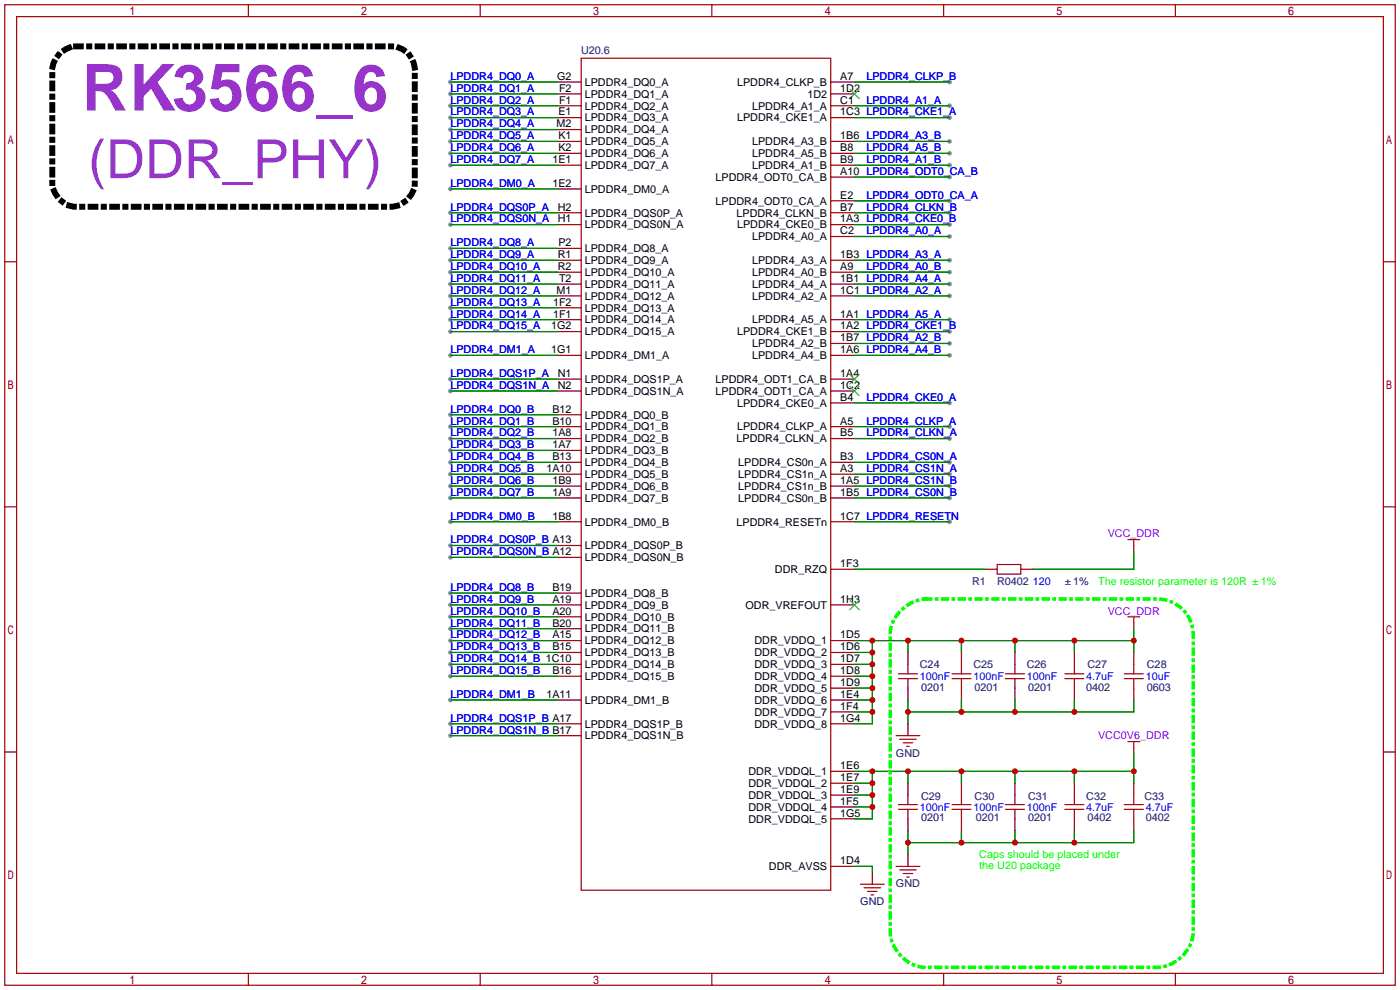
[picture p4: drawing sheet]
<svg xmlns="http://www.w3.org/2000/svg" width="299mm" height="212mm" viewBox="0 0 299 212" stroke-linecap="round" stroke-linejoin="round" font-family="sans-serif">
<defs><g id="words">
<text font-size="13.9" fill="#93c" x="17.5" y="23.6">RK3566_6</text>
<text font-size="11.5" fill="#93c" x="18.8" y="38.1">(DDR_PHY)</text>
<g font-size="2.3" fill="#000080">
<text x="124.2" y="11.5">U20.6</text>
<text x="207.8" y="125">R1</text>
<text x="213.1" y="125">R0402</text>
<text x="229.4" y="125">1%</text>
<text x="196.6" y="142.8">C24</text>
<text x="208" y="142.8">C25</text>
<text x="219.5" y="142.8">C26</text>
<text x="232.4" y="142.7">C27</text>
<text x="245.1" y="142.8">C28</text>
<text x="196.8" y="147.6">0201</text>
<text x="208.3" y="147.6">0201</text>
<text x="219.7" y="147.6">0201</text>
<text x="232.2" y="147.6">0402</text>
<text x="245.1" y="147.6">0603</text>
<text x="191.5" y="161.7">GND</text>
<text x="196.8" y="171">C29</text>
<text x="208.3" y="171">C30</text>
<text x="219.7" y="171">C31</text>
<text x="232.2" y="171">C32</text>
<text x="244.6" y="171">C33</text>
<text x="196.8" y="175.6">0201</text>
<text x="208.5" y="175.6">0201</text>
<text x="219.7" y="175.6">0201</text>
<text x="232.4" y="175.6">0402</text>
<text x="244.9" y="175.6">0402</text>
<text x="191.5" y="189.7">GND</text>
<text x="183.9" y="193.5">GND</text>
</g>
<g font-size="2.3" fill="#00f">
<text x="96.3" y="17.1">LPDDR4_DQ0_A</text>
<text x="185.2" y="17.1">LPDDR4_CLKP_B</text>
<text x="96.3" y="19.6">LPDDR4_DQ1_A</text>
<text x="96.3" y="22.1">LPDDR4_DQ2_A</text>
<text x="185.2" y="22.1">LPDDR4_A1_A</text>
<text x="96.3" y="24.7">LPDDR4_DQ3_A</text>
<text x="96.3" y="27.2">LPDDR4_DQ4_A</text>
<text x="96.3" y="29.8">LPDDR4_DQ5_A</text>
<text x="96.3" y="32.3">LPDDR4_DQ6_A</text>
<text x="96.3" y="34.8">LPDDR4_DQ7_A</text>
<text x="185.2" y="32.3">LPDDR4_A5_B</text>
<text x="185.2" y="34.8">LPDDR4_A1_B</text>
<text x="96.3" y="39.9">LPDDR4_DM0_A</text>
<text x="96.3" y="45">LPDDR4_DQS0P_A</text>
<text x="96.3" y="47.5">LPDDR4_DQS0N_A</text>
<text x="185.2" y="42.5">LPDDR4_ODT0_CA_A</text>
<text x="185.2" y="45">LPDDR4_CLKN_B</text>
<text x="96.3" y="52.6">LPDDR4_DQ8_A</text>
<text x="185.2" y="50.1">LPDDR4_A0_A</text>
<text x="96.3" y="55.2">LPDDR4_DQ9_A</text>
<text x="96.3" y="57.7">LPDDR4_DQ10_A</text>
<text x="185.2" y="57.7">LPDDR4_A0_B</text>
<text x="96.3" y="60.2">LPDDR4_DQ11_A</text>
<text x="96.3" y="62.8">LPDDR4_DQ12_A</text>
<text x="96.3" y="65.3">LPDDR4_DQ13_A</text>
<text x="96.3" y="67.9">LPDDR4_DQ14_A</text>
<text x="96.3" y="70.4">LPDDR4_DQ15_A</text>
<text x="96.3" y="75.5">LPDDR4_DM1_A</text>
<text x="96.3" y="80.6">LPDDR4_DQS1P_A</text>
<text x="96.3" y="83.1">LPDDR4_DQS1N_A</text>
<text x="96.3" y="88.2">LPDDR4_DQ0_B</text>
<text x="185.2" y="85.6">LPDDR4_CKE0_A</text>
<text x="96.3" y="90.7">LPDDR4_DQ1_B</text>
<text x="96.3" y="93.3">LPDDR4_DQ2_B</text>
<text x="96.3" y="95.8">LPDDR4_DQ3_B</text>
<text x="185.2" y="90.7">LPDDR4_CLKP_A</text>
<text x="185.2" y="93.3">LPDDR4_CLKN_A</text>
<text x="96.3" y="98.3">LPDDR4_DQ4_B</text>
<text x="96.3" y="100.9">LPDDR4_DQ5_B</text>
<text x="185.2" y="98.3">LPDDR4_CS0N_A</text>
<text x="185.2" y="100.9">LPDDR4_CS1N_A</text>
<text x="96.3" y="103.4">LPDDR4_DQ6_B</text>
<text x="96.3" y="106">LPDDR4_DQ7_B</text>
<text x="96.3" y="111">LPDDR4_DM0_B</text>
<text x="96.3" y="116.1">LPDDR4_DQS0P_B A13</text>
<text x="96.3" y="118.7">LPDDR4_DQS0N_B A12</text>
<text x="220.7" y="125">120</text>
<text x="96.3" y="126.3">LPDDR4_DQ8_B</text>
<text x="96.3" y="128.8">LPDDR4_DQ9_B</text>
<text x="96.3" y="131.4">LPDDR4_DQ10_B</text>
<text x="96.3" y="133.9">LPDDR4_DQ11_B</text>
<text x="96.3" y="136.4">LPDDR4_DQ12_B</text>
<text x="96.3" y="139">LPDDR4_DQ13_B</text>
<text x="96.3" y="141.5">LPDDR4_DQ14_B 1C10</text>
<text x="96.3" y="144.1">LPDDR4_DQ15_B</text>
<text x="96.3" y="149.1">LPDDR4_DM1_B</text>
<text x="196.6" y="145.3">100nF</text>
<text x="208" y="145.3">100nF</text>
<text x="219.5" y="145.3">100nF</text>
<text x="232.2" y="145.3">4.7uF</text>
<text x="244.9" y="145.4">10uF</text>
<text x="96.3" y="154.2">LPDDR4_DQS1P_B A17</text>
<text x="96.3" y="156.8">LPDDR4_DQS1N_B B17</text>
<text x="196.6" y="173.2">100nF</text>
<text x="208" y="173.3">100nF</text>
<text x="219.5" y="173.3">100nF</text>
<text x="232.2" y="173.3">4.7uF</text>
<text x="244.9" y="173.3">4.7uF</text>
</g>
<g font-size="2.3">
<text x="119.1" y="17.1">G2</text>
<text x="179.6" y="17.1">A7</text>
<text x="119.5" y="22.1">F1</text>
<text x="119.5" y="19.6">F2</text>
<text x="125" y="23.4">LPDDR4_DQ2_A</text>
<text x="125" y="20.9">LPDDR4_DQ1_A</text>
<text x="125" y="18.3">LPDDR4_DQ0_A</text>
<text x="157.5" y="18.3">LPDDR4_CLKP_B</text>
<text x="160.7" y="23.4">LPDDR4_A1_A</text>
<text x="172.6" y="20.9">1D2</text>
<text x="179.6" y="19.6">1D2</text>
<text x="179.6" y="22.1">C1</text>
<text x="119" y="27.2">M2</text>
<text x="119.3" y="29.8">K1</text>
<text x="119.3" y="24.7">E1</text>
<text x="125" y="28.5">LPDDR4_DQ4_A</text>
<text x="125" y="26">LPDDR4_DQ3_A</text>
<text x="157.5" y="26">LPDDR4_CKE1_A</text>
<text x="179.6" y="24.7">1C3 LPDDR4_CKE1_A</text>
<text x="179.6" y="29.8">1B6 LPDDR4_A3_B</text>
<text x="118.1" y="34.8">1E1</text>
<text x="119.3" y="32.3">K2</text>
<text x="125" y="33.6">LPDDR4_DQ6_A</text>
<text x="125" y="31">LPDDR4_DQ5_A</text>
<text x="160.7" y="31">LPDDR4_A3_B</text>
<text x="160.7" y="33.6">LPDDR4_A5_B</text>
<text x="179.6" y="32.3">B8</text>
<text x="179.6" y="34.8">B9</text>
<text x="118.1" y="39.9">1E2</text>
<text x="125" y="41.2">LPDDR4_DM0_A</text>
<text x="125" y="36.1">LPDDR4_DQ7_A</text>
<text x="152.9" y="38.7">LPDDR4_ODT0_CA_B</text>
<text x="160.7" y="36.1">LPDDR4_A1_B</text>
<text x="179.6" y="37.4">A10 LPDDR4_ODT0_CA_B</text>
<text x="119.2" y="47.5">H1</text>
<text x="119.2" y="45">H2</text>
<text x="125" y="46.3">LPDDR4_DQS0P_A</text>
<text x="152.9" y="43.7">LPDDR4_ODT0_CA_A</text>
<text x="157.4" y="46.3">LPDDR4_CLKN_B</text>
<text x="179.6" y="42.5">E2</text>
<text x="179.6" y="45">B7</text>
<text x="179.6" y="47.5">1A3 LPDDR4_CKE0_B</text>
<text x="119.3" y="52.6">P2</text>
<text x="125" y="53.9">LPDDR4_DQ8_A</text>
<text x="125" y="48.8">LPDDR4_DQS0N_A</text>
<text x="157.5" y="48.8">LPDDR4_CKE0_B</text>
<text x="160.7" y="51.4">LPDDR4_A0_A</text>
<text x="179.6" y="50.1">C2</text>
<text x="119.2" y="57.7">R2</text>
<text x="119.2" y="55.2">R1</text>
<text x="125" y="59">LPDDR4_DQ10_A</text>
<text x="125" y="56.4">LPDDR4_DQ9_A</text>
<text x="160.7" y="56.4">LPDDR4_A3_A</text>
<text x="160.7" y="59">LPDDR4_A0_B</text>
<text x="179.6" y="55.2">1B3 LPDDR4_A3_A</text>
<text x="179.6" y="57.7">A9</text>
<text x="118.2" y="65.3">1F2</text>
<text x="119" y="62.8">M1</text>
<text x="119.5" y="60.2">T2</text>
<text x="125" y="64.1">LPDDR4_DQ12_A</text>
<text x="125" y="61.5">LPDDR4_DQ11_A</text>
<text x="160.7" y="61.5">LPDDR4_A4_A</text>
<text x="160.7" y="64.1">LPDDR4_A2_A</text>
<text x="179.6" y="60.2">1B1 LPDDR4_A4_A</text>
<text x="179.6" y="62.8">1C1 LPDDR4_A2_A</text>
<text x="117.8" y="70.4">1G2</text>
<text x="118.2" y="67.9">1F1</text>
<text x="125" y="71.7">LPDDR4_DQ15_A</text>
<text x="125" y="69.1">LPDDR4_DQ14_A</text>
<text x="125" y="66.6">LPDDR4_DQ13_A</text>
<text x="157.5" y="71.7">LPDDR4_CKE1_B</text>
<text x="160.7" y="69.1">LPDDR4_A5_A</text>
<text x="179.6" y="67.9">1A1 LPDDR4_A5_A</text>
<text x="179.6" y="70.4">1A2 LPDDR4_CKE1_B</text>
<text x="117.8" y="75.5">1G1</text>
<text x="125" y="76.8">LPDDR4_DM1_A</text>
<text x="160.7" y="74.2">LPDDR4_A2_B</text>
<text x="160.7" y="76.8">LPDDR4_A4_B</text>
<text x="179.6" y="72.9">1B7 LPDDR4_A2_B</text>
<text x="179.6" y="75.5">1A6 LPDDR4_A4_B</text>
<text x="119.2" y="83.1">N2</text>
<text x="119.2" y="80.6">N1</text>
<text x="125" y="81.8">LPDDR4_DQS1P_A</text>
<text x="152.9" y="81.8">LPDDR4_ODT1_CA_B</text>
<text x="179.6" y="80.6">1A4</text>
<text x="179.6" y="83.1">1C2</text>
<text x="118.1" y="88.2">B12</text>
<text x="125" y="89.5">LPDDR4_DQ0_B</text>
<text x="125" y="84.4">LPDDR4_DQS1N_A</text>
<text x="152.9" y="84.4">LPDDR4_ODT1_CA_A</text>
<text x="157.5" y="86.9">LPDDR4_CKE0_A</text>
<text x="179.6" y="85.6">B4</text>
<text x="118.1" y="95.8">1A7</text>
<text x="118.1" y="93.3">1A8</text>
<text x="118.1" y="90.7">B10</text>
<text x="125" y="94.5">LPDDR4_DQ2_B</text>
<text x="125" y="92">LPDDR4_DQ1_B</text>
<text x="157.4" y="94.5">LPDDR4_CLKN_A</text>
<text x="157.5" y="92">LPDDR4_CLKP_A</text>
<text x="179.6" y="90.7">A5</text>
<text x="179.6" y="93.3">B5</text>
<text x="116.8" y="100.9">1A10</text>
<text x="118.1" y="98.3">B13</text>
<text x="125" y="99.6">LPDDR4_DQ4_B</text>
<text x="125" y="97.1">LPDDR4_DQ3_B</text>
<text x="157.8" y="99.6">LPDDR4_CS0n_A</text>
<text x="179.6" y="98.3">B3</text>
<text x="179.6" y="100.9">A3</text>
<text x="118.1" y="106">1A9</text>
<text x="118.1" y="103.4">1B9</text>
<text x="125" y="107.2">LPDDR4_DQ7_B</text>
<text x="125" y="104.7">LPDDR4_DQ6_B</text>
<text x="125" y="102.2">LPDDR4_DQ5_B</text>
<text x="157.8" y="102.2">LPDDR4_CS1n_A</text>
<text x="157.8" y="104.7">LPDDR4_CS1n_B</text>
<text x="157.8" y="107.2">LPDDR4_CS0n_B</text>
<text x="179.6" y="103.4">1A5 LPDDR4_CS1N_B</text>
<text x="179.6" y="106">1B5 LPDDR4_CS0N_B</text>
<text x="118.1" y="111">1B8</text>
<text x="125" y="112.3">LPDDR4_DM0_B</text>
<text x="157.4" y="112.3">LPDDR4_RESETn</text>
<text x="179.6" y="111">1C7 LPDDR4_RESETN</text>
<text x="125" y="119.9">LPDDR4_DQS0N_B</text>
<text x="125" y="117.4">LPDDR4_DQS0P_B</text>
<text x="165.6" y="122.5">DDR_RZQ</text>
<text x="179.6" y="121.2">1F3</text>
<text x="118.1" y="131.4">A20</text>
<text x="118.1" y="128.8">A19</text>
<text x="118.1" y="126.3">B19</text>
<text x="125" y="130.1">LPDDR4_DQ9_B</text>
<text x="125" y="127.6">LPDDR4_DQ8_B</text>
<text x="159.3" y="130.1">ODR_VREFOUT</text>
<text x="179.6" y="128.8">1H3</text>
<text x="118.1" y="136.4">A15</text>
<text x="118.1" y="133.9">B20</text>
<text x="125" y="137.7">LPDDR4_DQ12_B</text>
<text x="125" y="135.2">LPDDR4_DQ11_B</text>
<text x="125" y="132.6">LPDDR4_DQ10_B</text>
<text x="161.3" y="137.7">DDR_VDDQ_1</text>
<text x="179.6" y="136.4">1D5</text>
<text x="118.1" y="139">B15</text>
<text x="125" y="142.8">LPDDR4_DQ14_B</text>
<text x="125" y="140.3">LPDDR4_DQ13_B</text>
<text x="161.3" y="140.3">DDR_VDDQ_2</text>
<text x="161.3" y="142.8">DDR_VDDQ_3</text>
<text x="179.6" y="139">1D6</text>
<text x="179.6" y="141.5">1D7</text>
<text x="116.8" y="149.1">1A11</text>
<text x="118.1" y="144.1">B16</text>
<text x="125" y="145.3">LPDDR4_DQ15_B</text>
<text x="161.3" y="145.3">DDR_VDDQ_4</text>
<text x="161.3" y="147.9">DDR_VDDQ_5</text>
<text x="179.6" y="144.1">1D8</text>
<text x="179.6" y="146.6">1D9</text>
<text x="179.6" y="149.1">1E4</text>
<text x="125" y="155.5">LPDDR4_DQS1P_B</text>
<text x="125" y="150.4">LPDDR4_DM1_B</text>
<text x="161.3" y="150.4">DDR_VDDQ_6</text>
<text x="161.3" y="153">DDR_VDDQ_7</text>
<text x="161.3" y="155.5">DDR_VDDQ_8</text>
<text x="179.6" y="151.7">1F4</text>
<text x="179.6" y="154.2">1G4</text>
<text x="125" y="158">LPDDR4_DQS1N_B</text>
<text x="160" y="165.7">DDR_VDDQL_1</text>
<text x="179.6" y="164.4">1E6</text>
<text x="179.6" y="166.9">1E7</text>
<text x="160" y="168.2">DDR_VDDQL_2</text>
<text x="160" y="170.7">DDR_VDDQL_3</text>
<text x="160" y="173.3">DDR_VDDQL_4</text>
<text x="179.6" y="169.5">1E9</text>
<text x="179.6" y="172">1F5</text>
<text x="160" y="175.8">DDR_VDDQL_5</text>
<text x="179.6" y="174.5">1G5</text>
<text x="164.3" y="186">DDR_AVSS</text>
<text x="179.6" y="184.7">1D4</text>
</g>
<g font-size="2.3" fill="#90f">
<text x="236.7" y="114.9">VCC_DDR</text>
<text x="236.7" y="131.4">VCC_DDR</text>
<text x="234.7" y="158">VCC0V6_DDR</text>
</g>
<g font-size="2.3" fill="#0f0">
<text x="234.7" y="125">The resistor parameter is 120R</text>
<text x="269.5" y="125">1%</text>
<text x="209.3" y="183.4">Caps should be placed under</text>
<text x="209.3" y="185.7">the U20 package</text>
</g>
</g></defs>
<g fill="#999">
<circle cx="96.3" cy="17.5" r=".51"/>
<circle cx="96.3" cy="20.1" r=".51"/>
<circle cx="96.3" cy="22.6" r=".51"/>
<circle cx="96.3" cy="25.1" r=".51"/>
<circle cx="96.3" cy="27.7" r=".51"/>
<circle cx="96.3" cy="30.2" r=".51"/>
<circle cx="96.3" cy="32.8" r=".51"/>
<circle cx="96.3" cy="35.3" r=".51"/>
<circle cx="96.3" cy="40.4" r=".51"/>
<circle cx="96.3" cy="45.5" r=".51"/>
<circle cx="96.3" cy="48" r=".51"/>
<circle cx="96.3" cy="53.1" r=".51"/>
<circle cx="96.3" cy="55.6" r=".51"/>
<circle cx="96.3" cy="58.2" r=".51"/>
<circle cx="96.3" cy="60.7" r=".51"/>
<circle cx="96.3" cy="63.2" r=".51"/>
<circle cx="96.3" cy="65.8" r=".51"/>
<circle cx="96.3" cy="68.3" r=".51"/>
<circle cx="96.3" cy="70.9" r=".51"/>
<circle cx="96.3" cy="75.9" r=".51"/>
<circle cx="96.3" cy="81" r=".51"/>
<circle cx="96.3" cy="83.6" r=".51"/>
<circle cx="96.3" cy="88.6" r=".51"/>
<circle cx="96.3" cy="91.2" r=".51"/>
<circle cx="96.3" cy="93.7" r=".51"/>
<circle cx="96.3" cy="96.3" r=".51"/>
<circle cx="96.3" cy="98.8" r=".51"/>
<circle cx="96.3" cy="101.3" r=".51"/>
<circle cx="96.3" cy="103.9" r=".51"/>
<circle cx="96.3" cy="106.4" r=".51"/>
<circle cx="96.3" cy="111.5" r=".51"/>
<circle cx="96.3" cy="116.6" r=".51"/>
<circle cx="96.3" cy="126.7" r=".51"/>
<circle cx="96.3" cy="129.3" r=".51"/>
<circle cx="96.3" cy="131.8" r=".51"/>
<circle cx="96.3" cy="134.4" r=".51"/>
<circle cx="96.3" cy="136.9" r=".51"/>
<circle cx="96.3" cy="139.4" r=".51"/>
<circle cx="96.3" cy="142" r=".51"/>
<circle cx="96.3" cy="144.5" r=".51"/>
<circle cx="96.3" cy="149.6" r=".51"/>
<circle cx="96.3" cy="154.7" r=".51"/>
<circle cx="96.3" cy="157.2" r=".51"/>
<circle cx="96.3" cy="119.1" r=".51"/>
<circle cx="202.9" cy="17.5" r=".51"/>
<circle cx="202.9" cy="22.6" r=".51"/>
<circle cx="202.9" cy="25.1" r=".51"/>
<circle cx="202.9" cy="30.2" r=".51"/>
<circle cx="202.9" cy="32.8" r=".51"/>
<circle cx="202.9" cy="35.3" r=".51"/>
<circle cx="202.9" cy="37.8" r=".51"/>
<circle cx="202.9" cy="42.9" r=".51"/>
<circle cx="202.9" cy="45.5" r=".51"/>
<circle cx="202.9" cy="48" r=".51"/>
<circle cx="202.9" cy="50.5" r=".51"/>
<circle cx="202.9" cy="55.6" r=".51"/>
<circle cx="202.9" cy="58.2" r=".51"/>
<circle cx="202.9" cy="60.7" r=".51"/>
<circle cx="202.9" cy="63.2" r=".51"/>
<circle cx="202.9" cy="68.3" r=".51"/>
<circle cx="202.9" cy="70.9" r=".51"/>
<circle cx="202.9" cy="73.4" r=".51"/>
<circle cx="202.9" cy="75.9" r=".51"/>
<circle cx="202.9" cy="86.1" r=".51"/>
<circle cx="202.9" cy="91.2" r=".51"/>
<circle cx="202.9" cy="93.7" r=".51"/>
<circle cx="202.9" cy="98.8" r=".51"/>
<circle cx="202.9" cy="101.3" r=".51"/>
<circle cx="202.9" cy="103.9" r=".51"/>
<circle cx="202.9" cy="106.4" r=".51"/>
<circle cx="202.9" cy="111.5" r=".51"/>
</g>
<g fill="none" stroke="#a10000" stroke-width=".25">
<path d="M1 1h297.2v209.6h-297.2zM3.6 3.6h292.1v204.4h-292.1zM53.1 1v2.6M102.6 1v2.6M124.2 12.4h53.3v177.8h-53.3zM152.1 1v2.6M201.7 1v2.6M251.2 1v2.6M1 55.9h2.6M295.7 55.9h2.5M1 108.3h2.6M241 115.3h2.6"/>
<path d="M242.3 115.3v1.3M295.7 108.3h2.5M213.1 120.6h5.1v2.1h-5.1zM241 131.8h2.6M242.3 131.8v1.3M191.5 157.2h5.1M192 145h4.1M192 144h4.1M192.3 158h3.5M193 158.8h2.1M193.8 159.5h.5M194.1 142v2"/>
<path d="M194.1 145v2.1M203.5 145h4M203.5 144h4M205.5 142v2M205.5 145v2.1M214.9 145h4M214.9 144h4M216.9 142v2M216.9 145v2.1M227.6 145h4M227.6 144h4M229.6 142v2"/>
<path d="M229.6 145v2.1M240.3 145h4M240.3 144h4M241 158.5h2.6M242.3 142v2M242.3 145v2.1M242.3 158.5v1.3M1 160.7h2.6M192 173h4.1M192 172h4.1M194.1 169.9v2.1M194.1 173v2"/>
<path d="M203.5 173h4M203.5 172h4M205.5 169.9v2.1M205.5 173v2M214.9 173h4M214.9 172h4M216.9 169.9v2.1M216.9 173v2M227.6 173h4M227.6 172h4M229.6 169.9v2.1M229.6 173v2"/>
<path d="M240.3 173h4M240.3 172h4M242.3 169.9v2.1M242.3 173v2M295.7 160.7h2.5M183.9 189h5.1M184.7 189.7h3.5M185.4 190.5h2.1M186.2 191.3h.5M191.5 185.2h5.1M192.3 185.9h3.5M193 186.7h2.1"/>
<path d="M193.8 187.5h.5M53.1 208v2.6M102.6 208v2.6M152.1 208v2.6M201.7 208v2.6M251.2 208v2.6"/>
</g>
<g fill="none" stroke="#870000" stroke-width=".25">
<path d="M119.1 17.5h5.1M177.5 17.5h5.1M119.1 20.1h5.1M119.1 22.6h5.1M119.1 25.1h5.1M119.1 30.2h5.1M119.1 32.8h5.1M119.1 35.3h5.1M119.1 27.7h5.1M177.5 20.1h5.1M177.5 22.6h5.1M177.5 25.1h5.1"/>
<path d="M177.5 30.2h5.1M177.5 32.8h5.1M177.5 35.3h5.1M177.5 37.8h5.1M119.1 45.5h5.1M119.1 48h5.1M119.1 55.6h5.1M119.1 58.2h5.1M119.1 53.1h5.1M119.1 40.4h5.1M177.5 42.9h5.1M177.5 45.5h5.1"/>
<path d="M177.5 48h5.1M177.5 50.5h5.1M177.5 55.6h5.1M177.5 58.2h5.1M119.1 60.7h5.1M119.1 63.2h5.1M119.1 68.3h5.1M119.1 70.9h5.1M119.1 75.9h5.1M119.1 65.8h5.1M177.5 60.7h5.1M177.5 63.2h5.1"/>
<path d="M177.5 68.3h5.1M177.5 70.9h5.1M177.5 73.4h5.1M177.5 75.9h5.1M119.1 81h5.1M119.1 83.6h5.1M119.1 91.2h5.1M119.1 93.7h5.1M119.1 98.8h5.1M119.1 96.3h5.1M119.1 88.6h5.1M177.5 81h5.1"/>
<path d="M177.5 83.6h5.1M177.5 86.1h5.1M177.5 91.2h5.1M177.5 93.7h5.1M177.5 98.8h5.1M119.1 101.3h5.1M119.1 103.9h5.1M119.1 106.4h5.1M119.1 111.5h5.1M119.1 119.1h5.1M119.1 116.6h5.1M177.5 101.3h5.1"/>
<path d="M177.5 103.9h5.1M177.5 106.4h5.1M177.5 111.5h5.1M242.3 116.6v1.3M119.1 129.3h5.1M119.1 136.9h5.1M119.1 139.4h5.1M119.1 134.4h5.1M119.1 131.8h5.1M119.1 126.7h5.1M177.5 121.7h5.1M177.5 129.3h5.1"/>
<path d="M177.5 136.9h5.1M177.5 139.4h5.1M194.1 139.4v2.6M205.5 139.4v2.6M210.6 121.7h2.5M216.9 139.4v2.6M218.2 121.7h2.5M229.6 139.4v2.6M242.3 133.1v1.3M242.3 139.4v2.6M119.1 142h5.1M119.1 144.5h5.1"/>
<path d="M119.1 149.6h5.1M119.1 154.7h5.1M119.1 157.2h5.1M177.5 142h5.1M177.5 144.5h5.1M177.5 147.1h5.1M177.5 149.6h5.1M177.5 152.1h5.1M177.5 154.7h5.1M194.1 147.1v2.5M194.1 154.7v2.5M205.5 147.1v2.5"/>
<path d="M216.9 147.1v2.5M229.6 147.1v2.5M242.3 147.1v2.5M242.3 159.8v1.2M177.5 164.8h5.1M177.5 167.4h5.1M177.5 169.9h5.1M177.5 172.5h5.1M177.5 175h5.1M194.1 167.4v2.5M194.1 175v2.5M205.5 167.4v2.5"/>
<path d="M205.5 175v2.5M216.9 167.4v2.5M216.9 175v2.5M229.6 167.4v2.5M229.6 175v2.5M242.3 167.4v2.5M242.3 175v2.5M177.5 185.2h5.1M186.4 186.4v2.6M194.1 182.6v2.6"/>
</g>
<path d="M181.6 19.1l2 2M183.6 19.1l-2 2M181.6 80l2 2M181.6 82.5l2 2.1M183.6 80l-2 2M183.6 82.5l-2 2.1M181.6 128.3l2 2M183.6 128.3l-2 2" fill="none" stroke="#3c3" stroke-width=".25"/>
<g fill="none" stroke="#008700" stroke-width=".25">
<path d="M96.3 17.5h22.8M182.6 17.5h20.3M96.3 20.1h22.8M96.3 22.6h22.8M96.3 25.1h22.8M96.3 27.7h22.8M96.3 30.2h22.8M96.3 32.8h22.8M96.3 35.3h22.8M182.6 22.6h20.3M182.6 25.1h20.3M182.6 30.2h20.3"/>
<path d="M182.6 32.8h20.3M182.6 35.3h20.3M182.6 37.8h20.3M96.3 40.4h22.8M96.3 45.5h22.8M96.3 48h22.8M96.3 53.1h22.8M96.3 55.6h22.8M96.3 58.2h22.8M182.6 45.5h20.3M182.6 48h20.3M182.6 55.6h20.3"/>
<path d="M182.6 58.2h20.3M182.6 42.9h20.3M182.6 50.5h20.3M96.3 60.7h22.8M96.3 63.2h22.8M96.3 65.8h22.8M96.3 68.3h22.8M96.3 70.9h22.8M96.3 75.9h22.8M182.6 60.7h20.3M182.6 63.2h20.3M182.6 68.3h20.3"/>
<path d="M182.6 70.9h20.3M182.6 75.9h20.3M182.6 73.4h20.3M96.3 81h22.8M96.3 83.6h22.8M96.3 88.6h22.8M96.3 91.2h22.8M96.3 93.7h22.8M96.3 96.3h22.8M96.3 98.8h22.8M182.6 91.2h20.3M182.6 93.7h20.3"/>
<path d="M182.6 98.8h20.3M182.6 86.1h20.3M96.3 101.3h22.8M96.3 103.9h22.8M96.3 106.4h22.8M96.3 111.5h22.8M96.3 116.6h22.8M96.3 119.1h22.8M182.6 101.3h20.3M182.6 103.9h20.3M182.6 106.4h20.3M182.6 111.5h20.3"/>
<path d="M242.3 117.9v3.8h-21.6M96.3 126.7h22.8M96.3 129.3h22.8M96.3 131.8h22.8M96.3 134.4h22.8M96.3 136.9h22.8M96.3 139.4h22.8M182.6 136.9h59.7M182.6 139.4h3.8M182.6 121.7h28M186.4 136.9v17.8h-3.8M194.1 136.9v2.5"/>
<path d="M205.5 136.9v2.5M216.9 136.9v2.5M229.6 136.9v2.5M242.3 134.4v5M96.3 142h22.8M96.3 144.5h22.8M96.3 149.6h22.8M96.3 154.7h22.8M96.3 157.2h22.8M182.6 142h3.8M182.6 144.5h3.8M182.6 149.6h3.8"/>
<path d="M182.6 147.1h3.8M182.6 152.1h3.8M194.1 149.6v5.1M205.5 149.6v2.5M216.9 149.6v2.5M229.6 149.6v2.5M242.3 149.6v2.5h-48.2M182.6 167.4h3.8M182.6 169.9h3.8M182.6 172.5h3.8M182.6 164.8h59.7M186.4 164.8v10.2h-3.8"/>
<path d="M194.1 164.8v2.6M194.1 177.5v5.1M205.5 164.8v2.6M205.5 177.5v2.6M216.9 164.8v2.6M216.9 177.5v2.6M229.6 164.8v2.6M229.6 177.5v2.6M242.3 161v6.4M242.3 177.5v2.6h-48.2M182.6 185.2h3.8v1.2"/>
</g>
<path d="M16.3 9.9h67.3a5.1 5.1 0 0 1 5 5.1v24.1a5.4 5.4 0 0 1-5 5.1h-67.3a5.4 5.4 0 0 1-5.1-5.1v-24.1a5.4 5.4 0 0 1 5.1-5.1" fill="none" stroke="#000" stroke-width="1.3" stroke-dasharray="1 1.8 0 1.8"/>
<path d="M197.9 128h49.5a7.6 7.6 0 0 1 7.6 7.6v63.5a8.2 8.2 0 0 1-7.6 7.7h-49.5a8.2 8.2 0 0 1-7.7-7.7v-63.5a8.2 8.2 0 0 1 7.7-7.6" fill="none" stroke="#0f0" stroke-width=".76" stroke-dasharray="1 1.3 0 1.3"/>
<g fill="#c00">
<circle cx="205.5" cy="180.1" r=".63"/>
<circle cx="229.6" cy="180.1" r=".63"/>
<circle cx="194.1" cy="180.1" r=".63"/>
<circle cx="216.9" cy="180.1" r=".63"/>
<circle cx="242.3" cy="136.9" r=".63"/>
<circle cx="186.4" cy="139.4" r=".63"/>
<circle cx="186.4" cy="142" r=".63"/>
<circle cx="186.4" cy="144.5" r=".63"/>
<circle cx="186.4" cy="147.1" r=".63"/>
<circle cx="186.4" cy="149.6" r=".63"/>
<circle cx="186.4" cy="152.1" r=".63"/>
<circle cx="186.4" cy="136.9" r=".63"/>
<circle cx="194.1" cy="136.9" r=".63"/>
<circle cx="205.5" cy="136.9" r=".63"/>
<circle cx="216.9" cy="136.9" r=".63"/>
<circle cx="229.6" cy="136.9" r=".63"/>
<circle cx="242.3" cy="164.8" r=".63"/>
<circle cx="186.4" cy="167.4" r=".63"/>
<circle cx="186.4" cy="169.9" r=".63"/>
<circle cx="186.4" cy="172.5" r=".63"/>
<circle cx="186.4" cy="164.8" r=".63"/>
<circle cx="194.1" cy="164.8" r=".63"/>
<circle cx="205.5" cy="164.8" r=".63"/>
<circle cx="216.9" cy="164.8" r=".63"/>
<circle cx="229.6" cy="164.8" r=".63"/>
<circle cx="194.1" cy="152.1" r=".63"/>
<circle cx="205.5" cy="152.1" r=".63"/>
<circle cx="216.9" cy="152.1" r=".63"/>
<circle cx="229.6" cy="152.1" r=".63"/>
</g>
<use href="#words"/>
</svg>
